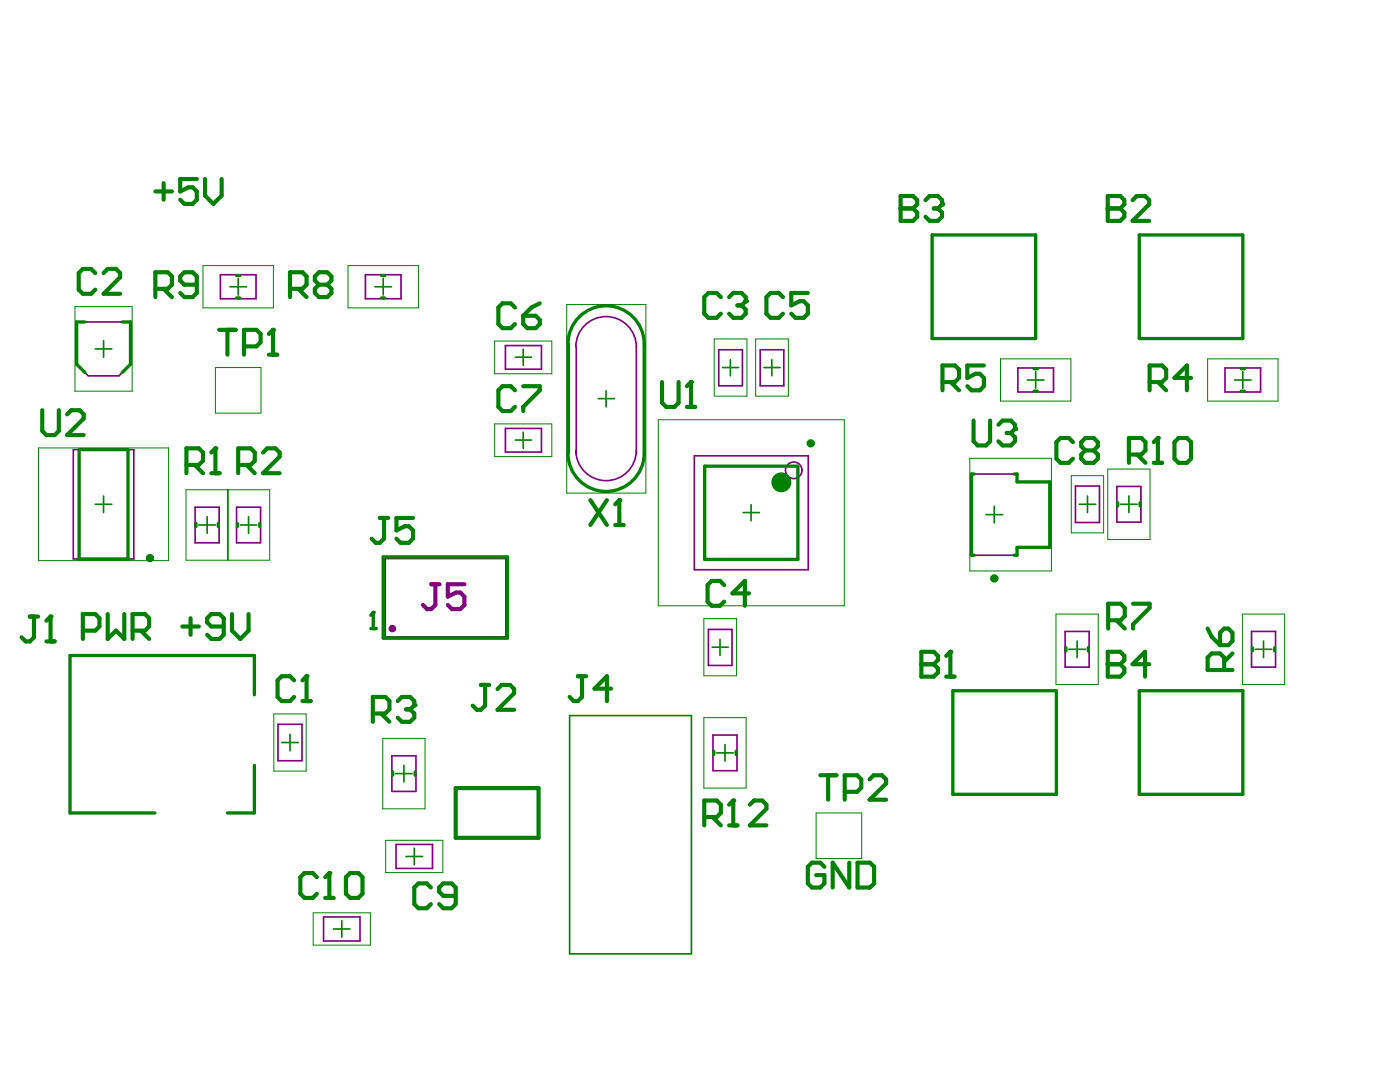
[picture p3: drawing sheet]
<svg xmlns="http://www.w3.org/2000/svg" width="279mm" height="216mm" viewBox="0 0 279 216" stroke-linecap="round" stroke-linejoin="round" font-family="sans-serif">
<path d="M76.7 111.3h24.4v15.9h-24.4z" fill="none" stroke="#800080" stroke-width=".66"/>
<g fill="none" stroke="#800080" stroke-width=".83">
<path d="M86.1 116.6h1.6M86.9 116.6v4.1l-.8 .8h-.9l-.8-.8M92.7 116.6h-3.3v2.5l1.6-.9h.9l.8 .9v1.6l-.8 .8h-1.7l-.8-.8"/>
<circle cx="78.3" cy="125.4" r=".33"/>
</g>
<g fill="none" stroke="#008000" stroke-width=".33">
<path d="M45.9 57.2h3.3M47.5 55.6v3.3M74.8 57.2h3.3M76.5 55.6v3.3M19 69.6h3.3M20.7 68v3.3M102.9 71.3h3.2M104.4 69.7v3.2M119.4 79.5h3.2M121 78v3.2M144.2 73.3h3.2M145.8 71.8v3.2"/>
<path d="M152.5 73.3h3.2M154 71.8v3.2M205 75.8h3.3M206.7 74.2v3.3M246.4 75.8h3.3M248 74.2v3.3M20.7 99v3.3M102.9 87.8h3.2M104.4 86.2v3.3M217 99v3.3M225.3 99v3.3M19 100.6h3.3"/>
<path d="M39.7 104.8h3.3M41.3 103.1v3.3M48 104.8h3.3M49.6 103.1v3.3M148.3 102.3h3.2M149.9 100.7v3.2M196.8 102.7h3.3M198.4 101v3.3M215.4 100.6h3.3M223.6 100.6h3.3M142.1 129.1h3.2M143.7 127.6v3.2"/>
<path d="M213.3 129.6h3.3M215 127.9v3.3M250.5 129.6h3.3M252.2 127.9v3.3M56.2 148.2h3.3M57.9 146.5v3.3M79 154.4h3.3M80.6 152.7v3.3M113.7 142.8h24.3v47.5h-24.3zM143 150.2h3.3M144.7 148.6v3.3M81 170.9h3.3"/>
<path d="M82.7 169.2v3.4M66.6 185.4h3.3M68.2 183.7v3.3"/>
</g>
<g fill="none" stroke="#008000" stroke-width=".2">
<path d="M40.5 53h14.1v8.4h-14.1zM69.4 53h14.1v8.4h-14.1zM15 61.2h11.4v16.9h-11.4zM43 73.3h9.1v9.1h-9.1zM98.7 68h11.4v6.6h-11.4zM113.1 60.8h15.8v37.6h-15.8zM142.5 67.6h6.6v11.4h-6.6zM150.8 67.6h6.5v11.4h-6.5zM199.7 71.6h14v8.4h-14zM241 71.6h14.1v8.4h-14.1zM7.7 89.4h25.9v22.5h-25.9zM37.1 97.7h16.7v14.1h-16.7z"/>
<path d="M45.4 97.7v14.1M45.6 97.7v14.1M98.7 84.6h11.4v6.5h-11.4zM131.4 83.8h37.1v37.1h-37.1zM193.5 91.4h16.3v22.5h-16.3zM213.8 94.9h6.5v11.4h-6.5zM221.1 93.6h8.4v14.1h-8.4zM140.5 123.4h6.5v11.5h-6.5zM210.7 122.5h8.5v14.1h-8.5zM247.9 122.5h8.5v14.1h-8.5zM54.6 142.5h6.5v11.4h-6.5zM76.4 147.3h8.4v14.1h-8.4z"/>
<path d="M140.5 143.2h8.4v14.1h-8.4zM77 167.7h11.4v6.4h-11.4zM162.9 162.2h9.1v9.1h-9.1zM62.5 182.1h11.4v6.5h-11.4z"/>
</g>
<g fill="none" stroke="#800080" stroke-width=".33">
<path d="M44 54.8h7.1v4.8h-7.1zM72.9 54.8h7.1v4.8h-7.1zM15.3 64.2h10.7v8.5l-2.3 2.3h-6.1l-2.3-2.3zM100.9 69h7.2v4.7h-7.2zM113.4 68.6a7.6 7.6 0 0 1 7.6-7.6 7.6 7.6 0 0 1 7.6 7.6v21.9a7.6 7.6 0 0 1-7.6 7.6 7.6 7.6 0 0 1-7.6-7.6M113.4 68.6v21.9M114.9 69.2a6 6 0 0 1 6.1-6 6 6 0 0 1 6 6v21.4M115 69.2v21.4M143.4 69.8h4.8v7.2h-4.8zM151.7 69.8h4.7v7.2h-4.7zM203.1 73.4h7.1v4.8h-7.1zM244.5 73.4h7.1v4.8h-7.1z"/>
<path d="M14.6 89.7h12.1v21.8h-12.1zM100.9 85.5h7.2v4.7h-7.2zM114.9 89.9a6 6 0 0 0 6.1 6 6 6 0 0 0 6-6M138.6 90.9h22.7v22.8h-22.7zM193.9 94.6h9.1v1.6h6.5v13h-6.5v1.6h-9.1zM214.6 97h4.8v7.3h-4.8zM222.9 97.1h4.8v7.1h-4.8zM38.9 101.2h4.8v7.1h-4.8zM47.2 101.2h4.8v7.1h-4.8zM141.4 125.6h4.7v7.2h-4.7zM212.6 126h4.8v7.1h-4.8zM249.8 126h4.8v7.1h-4.8z"/>
<path d="M55.5 144.5h4.8v7.3h-4.8zM78.2 150.8h4.8v7.1h-4.8zM142.3 146.7h4.8v7.1h-4.8zM79 168.5h7.3v4.8h-7.3zM64.6 183h7.2v4.8h-7.2z"/>
<circle cx="158.4" cy="93.8" r="1.65"/>
</g>
<g fill="none" stroke="#008000" stroke-width=".66">
<path d="M47.2 59.5h.7M47.2 55h.7M76.1 59.5h.7M76.1 55h.7M186 46.9h20.7v20.7h-20.7zM227.4 46.9h20.6v20.7h-20.6zM16.9 64.2h-1.6v8.5l1.6 1.6M24.4 64.2h1.6v8.5l-1.6 1.6M113.4 68.6v21.9M128.6 68.6v21.9M206.4 78.1h.6M206.4 73.6h.6"/>
<path d="M247.7 78.1h.7M247.7 73.6h.7M15.8 89.7h9.7v21.8h-9.7zM140.6 93h18.6v18.6h-18.6zM194.5 94.6h-.6v16.2h.6M202.4 94.6h.6v1.6h6.5v13h-6.5v1.6h-.6M39.1 104.4v.7M43.6 104.4v.7M47.4 104.4v.7M51.8 104.4v.7M76.5 111.1h24.8v16.2h-24.8zM223.1 100.3v.7"/>
<path d="M227.5 100.3v.7M50.8 138.7v-7.9h-36.8v31.4h16.9M74 125.4h1.1M74.5 122.2v3.2M190.2 137.8h20.6v20.7h-20.6zM212.7 129.2v.7M217.2 129.2v.7M227.4 137.8h20.6v20.7h-20.6zM249.9 129.2v.7M254.4 129.2v.7M50.8 152.7v9.5h-5.4M78.4 154v.7"/>
<path d="M82.8 154v.7M142.5 149.9v.7M146.9 149.9v.7"/>
</g>
<path d="M90.9 157.3h16.6v9.9h-16.6z" fill="none" stroke="#008000" stroke-width=".83"/>
<circle cx="74.5" cy="122.2" r=".33" fill="#008000"/>
<path d="M74.5 122.2l-.5 .6" fill="none" stroke="#008000" stroke-width=".66"/>
<path d="M6 123h1.6M6.8 123v4.2l-.8 .8h-.9l-.8-.8M9.3 128h1.6M10.1 123v5" fill="none" stroke="#008000" stroke-width=".83"/>
<circle cx="10.1" cy="123" r=".41" fill="#008000"/>
<path d="M37.2 92.8h2.5l.8-.9v-1.6l-.8-.8h-2.5v4.9M38.9 92.8l1.6 1.6M42.2 94.4h1.6M43 89.5v4.9M10.1 123l-.8 .9" fill="none" stroke="#008000" stroke-width=".83"/>
<circle cx="43" cy="89.5" r=".41" fill="#008000"/>
<path d="M31 38.2h3.3M32.7 36.5v3.4M39.3 35.7h-3.3v2.5l1.6-.8h.8l.9 .8v1.7l-.9 .8h-1.6l-.8-.8M40.9 35.7v3.3l1.7 1.7 1.6-1.7v-3.3M43 89.5l-.8 .8M63.2 175l-.8-.8h-1.6l-.9 .8v3.3l.9 .9h1.6l.8-.9M64.9 179.2h1.7M65.7 174.2v5" fill="none" stroke="#008000" stroke-width=".83"/>
<circle cx="65.7" cy="174.2" r=".41" fill="#008000"/>
<path d="M117.8 99.8l3.3 5M121.1 99.8l-3.3 5M123.6 99.8v5M122.8 104.8h1.6M65.7 174.2l-.8 .8M69 175l.9-.8h1.6l.8 .8v3.3l-.8 .9h-1.6l-.9-.9zM86 177.1l-.8-.8h-1.7l-.8 .8v3.3l.8 .8h1.7l.8-.8M90.9 178.8h-2.4l-.9-.9v-.8l.9-.8h1.6l.8 .8v3.3l-.8 .8h-1.6l-.9-.8" fill="none" stroke="#008000" stroke-width=".83"/>
<circle cx="123.6" cy="99.8" r=".41" fill="#008000"/>
<g fill="none" stroke="#008000" stroke-width=".83">
<path d="M188.1 76.2h2.5l.8-.8v-1.6l-.8-.9h-2.5v5M189.7 76.2l1.7 1.7M196.4 72.9h-3.3v2.5l1.6-.8h.8l.9 .8v1.7l-.9 .8h-1.6l-.8-.8M123.6 99.8l-.8 .8M144.5 116.7l-.8-.8h-1.7l-.8 .8v3.4l.8 .8h1.7l.8-.8M149.5 118.4h-3.3l2.5-2.5v5M221.1 130.1v4.9h2.5l.8-.8v-.8l-.8-.9h-2.5M221.2 123.8h2.4l.9-.9v-1.6l-.9-.8h-2.4v4.9M222.8 123.8l1.7 1.6M226.1 120.5h3.3v.8l-3.3 3.3v.8M163.7 154.7h3.2M165.3 154.7v4.9"/>
<path d="M168.6 158h2.5l.8-.8v-1.7l-.8-.8h-2.5v4.9M173.5 155.5l.9-.8h1.6l.8 .8v.8l-3.3 3.3h3.3"/>
</g>
<circle cx="221.1" cy="132.5" r=".41" fill="#008000"/>
<path d="M225.3 90.7h2.5l.8-.8v-1.7l-.8-.8h-2.5v5M226.9 90.7l1.7 1.7M230.3 92.4h1.6M231.1 87.4v5M221.1 130.1h2.5l.8 .8v.8l-.8 .8h-2.5M229.3 132.5h-3.3l2.5-2.4v4.9" fill="none" stroke="#008000" stroke-width=".83"/>
<circle cx="231.1" cy="87.4" r=".41" fill="#008000"/>
<path d="M221.1 39.1v5h2.5l.8-.9v-.8l-.8-.8h-2.5M229.4 76.2h2.5l.8-.8v-1.6l-.8-.9h-2.5v5M231.1 76.2l1.6 1.7M237.7 75.4h-3.3l2.5-2.5v5M231.1 87.4l-.8 .8M235.2 87.4h1.7l.8 .8v3.3l-.8 .9h-1.7l-.8-.9v-3.3z" fill="none" stroke="#008000" stroke-width=".83"/>
<circle cx="221.1" cy="41.6" r=".41" fill="#008000"/>
<g fill="none" stroke="#008000" stroke-width=".83">
<path d="M221.1 39.1h2.5l.8 .8v.9l-.8 .8h-2.5M226 39.9l.9-.8h1.6l.8 .8v.9l-3.3 3.3h3.3M19 54.5l-.8-.8h-1.7l-.8 .8v3.3l.8 .8h1.7l.8-.8M20.7 54.5l.8-.8h1.6l.9 .8v.8l-3.3 3.3h3.3M31 57.6h2.5l.8-.8v-1.6l-.8-.9h-2.5v5M32.7 57.6l1.6 1.7M39.3 56.8h-2.5l-.8-.8v-.8l.8-.9h1.6l.9 .9v3.3l-.9 .8h-1.6l-.8-.8M57.9 57.6h2.5l.8-.8v-1.6l-.8-.9h-2.5v5M59.5 57.6l1.7 1.7M63.7 56.8l-.9-.8v-.8l.9-.9h1.6l.8 .9v.8l-.8 .8M63.7 56.8l-.9 .8v.9l.9 .8h1.6l.8-.8v-.9l-.8-.8M63.7 56.8h1.6"/>
<path d="M8.4 81.9v4.1l.9 .8h1.6l.8-.8v-4.1M13.4 82.7l.8-.8h1.7l.8 .8v.8l-3.3 3.3h3.3M96 136.7h1.6M96.8 136.7v4.1l-.8 .8h-.8l-.9-.8M99.3 137.5l.8-.8h1.7l.8 .8v.8l-3.3 3.3h3.3M115.3 134.9h1.7M116.2 134.9v4.2l-.9 .8h-.8l-.8-.8M121.9 137.4h-3.3l2.5-2.5v5M241 125.4l.8 1.7 1.7 1.6M243.5 126.3l.8-.9h.8l.9 .9v1.6l-.9 .8h-1.6zM244.3 133.7v-2.5l-.8-.8h-1.7l-.8 .8v2.5h5M246 130.4l-1.7 1.6"/>
<path d="M146.3 159.7v5M140.6 163h2.4l.9-.8v-1.6l-.9-.9h-2.4v5M142.2 163l1.7 1.7M145.5 164.7h1.7"/>
</g>
<circle cx="146.3" cy="159.7" r=".41" fill="#008000"/>
<path d="M143.9 59.3l-.9-.8h-1.6l-.8 .8v3.3l.8 .8h1.6l.9-.8M145.5 59.3l.8-.8h1.7l.8 .8v.8M146.3 159.7l-.8 .9M149.6 160.6l.9-.9h1.6l.9 .9v.8l-3.4 3.3h3.4" fill="none" stroke="#008000" stroke-width=".83"/>
<circle cx="148.8" cy="60.1" r=".41" fill="#008000"/>
<path d="M147.2 60.9h.8M148 60.9l.8 .9v.8l-.8 .8h-1.7l-.8-.8M148.8 60.1l-.8 .8M194.3 83.9v4.2l.8 .8h1.7l.8-.8v-4.2M199.3 84.7l.8-.8h1.6l.9 .8v.9" fill="none" stroke="#008000" stroke-width=".83"/>
<circle cx="202.6" cy="85.6" r=".41" fill="#008000"/>
<g fill="none" stroke="#008000" stroke-width=".83">
<path d="M43.7 65.8h3.3M45.4 65.8v5M48.7 69.1h2.5l.8-.8v-1.7l-.8-.8h-2.5v5M53.7 70.8h1.6M54.5 65.8v5M47.5 92.8h2.5l.8-.9v-1.6l-.8-.8h-2.5v4.9M49.2 92.8l1.6 1.6M52.5 90.3l.8-.8h1.7l.8 .8v.8l-3.3 3.3h3.3M200.9 86.4h.8M201.7 86.4l.9 .8v.9l-.9 .8h-1.6l-.8-.8M202.6 85.6l-.9 .8M75.8 103.4h1.7"/>
<path d="M76.6 103.4v4.1l-.8 .8h-.8l-.8-.8M82.4 103.4h-3.3v2.4l1.7-.8h.8l.8 .8v1.7l-.8 .8h-1.7l-.8-.8"/>
</g>
<circle cx="54.5" cy="65.8" r=".41" fill="#008000"/>
<path d="M54.5 65.8l-.8 .8M102.8 61.4l-.9-.9h-1.6l-.8 .9v3.3l.8 .8h1.6l.9-.8M102.8 77.9l-.9-.8h-1.6l-.8 .8v3.3l.8 .8h1.6l.9-.8M104.4 63h2.5l.8 .8v.9l-.8 .8h-1.7l-.8-.8zM104.4 77.1h3.3v.8l-3.3 3.3v.8M107.7 60.5l-1.6 .9-1.7 1.6M132.1 76.2v4.2l.8 .8h1.7l.8-.8v-4.2M137.9 76.2v5M137.1 81.2h1.6" fill="none" stroke="#008000" stroke-width=".83"/>
<circle cx="137.9" cy="76.2" r=".41" fill="#008000"/>
<path d="M137.9 76.2l-.8 .9M183.9 130.1v4.9h2.5l.8-.8v-.8l-.8-.9h-2.5M164.5 173l-.8-.9h-1.7l-.8 .9v3.3l.8 .8h1.7l.8-.8v-1.7h-1.6M169.5 172.1v5l-3.3-5v5M171.1 172.1h2.5l.8 .9v3.3l-.8 .8h-2.5z" fill="none" stroke="#008000" stroke-width=".83"/>
<circle cx="183.9" cy="132.5" r=".41" fill="#008000"/>
<path d="M183.9 130.1h2.5l.8 .8v.8l-.8 .8h-2.5M188.8 135h1.7M189.7 130.1v4.9" fill="none" stroke="#008000" stroke-width=".83"/>
<circle cx="189.7" cy="130.1" r=".41" fill="#008000"/>
<path d="M179.7 39.1v5h2.5l.8-.9v-.8l-.8-.8h-2.5M214.1 88.2l-.8-.8h-1.6l-.9 .8v3.3l.9 .9h1.6l.8-.9M216.6 89.9l-.8-.9v-.8l.8-.8h1.7l.8 .8v.8l-.8 .9M216.6 89.9l-.8 .8v.8l.8 .9h1.7l.8-.9v-.8l-.8-.8M216.6 89.9h1.7M189.7 130.1l-.9 .8" fill="none" stroke="#008000" stroke-width=".83"/>
<circle cx="179.7" cy="41.6" r=".41" fill="#008000"/>
<path d="M179.7 39.1h2.5l.8 .8v.9l-.8 .8h-2.5M184.7 39.9l.8-.8h1.7l.8 .8v.9" fill="none" stroke="#008000" stroke-width=".83"/>
<circle cx="188" cy="40.8" r=".41" fill="#008000"/>
<path d="M186.4 41.6h.8M187.2 41.6l.8 .8v.8l-.8 .9h-1.7l-.8-.9M188 40.8l-.8 .8M58.7 135.8l-.8-.9h-1.7l-.8 .9v3.3l.8 .8h1.7l.8-.8M60.4 139.9h1.6M61.2 134.9v5" fill="none" stroke="#008000" stroke-width=".83"/>
<circle cx="61.2" cy="134.9" r=".41" fill="#008000"/>
<path d="M61.2 134.9l-.8 .9M79.4 139.9l.8-.8h1.7l.8 .8v.8M74.4 142.4h2.5l.8-.9v-1.6l-.8-.8h-2.5v4.9M76.1 142.4l1.6 1.6" fill="none" stroke="#008000" stroke-width=".83"/>
<circle cx="82.7" cy="140.7" r=".41" fill="#008000"/>
<g fill="none" stroke="#008000" stroke-width=".83">
<path d="M156.3 59.3l-.9-.8h-1.6l-.8 .8v3.3l.8 .8h1.6l.9-.8M161.2 58.5h-3.3v2.4l1.7-.8h.8l.8 .8v1.7l-.8 .8h-1.7l-.8-.8M16.5 125.8h2.5l.8-.8v-1.6l-.8-.9h-2.5v5M21.5 122.5v5l1.6-1.7 1.7 1.7v-5M26.5 125.8h2.4l.9-.8v-1.6l-.9-.9h-2.4v5M28.1 125.8l1.7 1.7M36.4 125h3.3M38 123.4v3.3M44.6 125h-2.4l-.9-.8v-.8l.9-.9h1.6l.8 .9v3.3l-.8 .8h-1.6l-.9-.8M46.3 122.5v3.3l1.7 1.7 1.6-1.7v-3.3M81 141.5h.9M81.9 141.5l.8 .9v.8l-.8 .8h-1.7l-.8-.8"/>
<path d="M82.7 140.7l-.8 .8"/>
<circle cx="161.8" cy="88.5" r=".41"/>
<circle cx="29.9" cy="111.4" r=".41"/>
<circle cx="198.4" cy="115.4" r=".41"/>
</g>
<path d="M113.4 68.6a7.6 7.6 0 0 1 7.6-7.6 7.6 7.6 0 0 1 7.6 7.6M113.4 90.5a7.6 7.6 0 0 0 7.6 7.6 7.6 7.6 0 0 0 7.6-7.6" fill="none" stroke="#008000" stroke-width=".66"/>
<circle cx="155.9" cy="96.2" r=".99" fill="none" stroke="#008000" stroke-width="2"/>
</svg>
